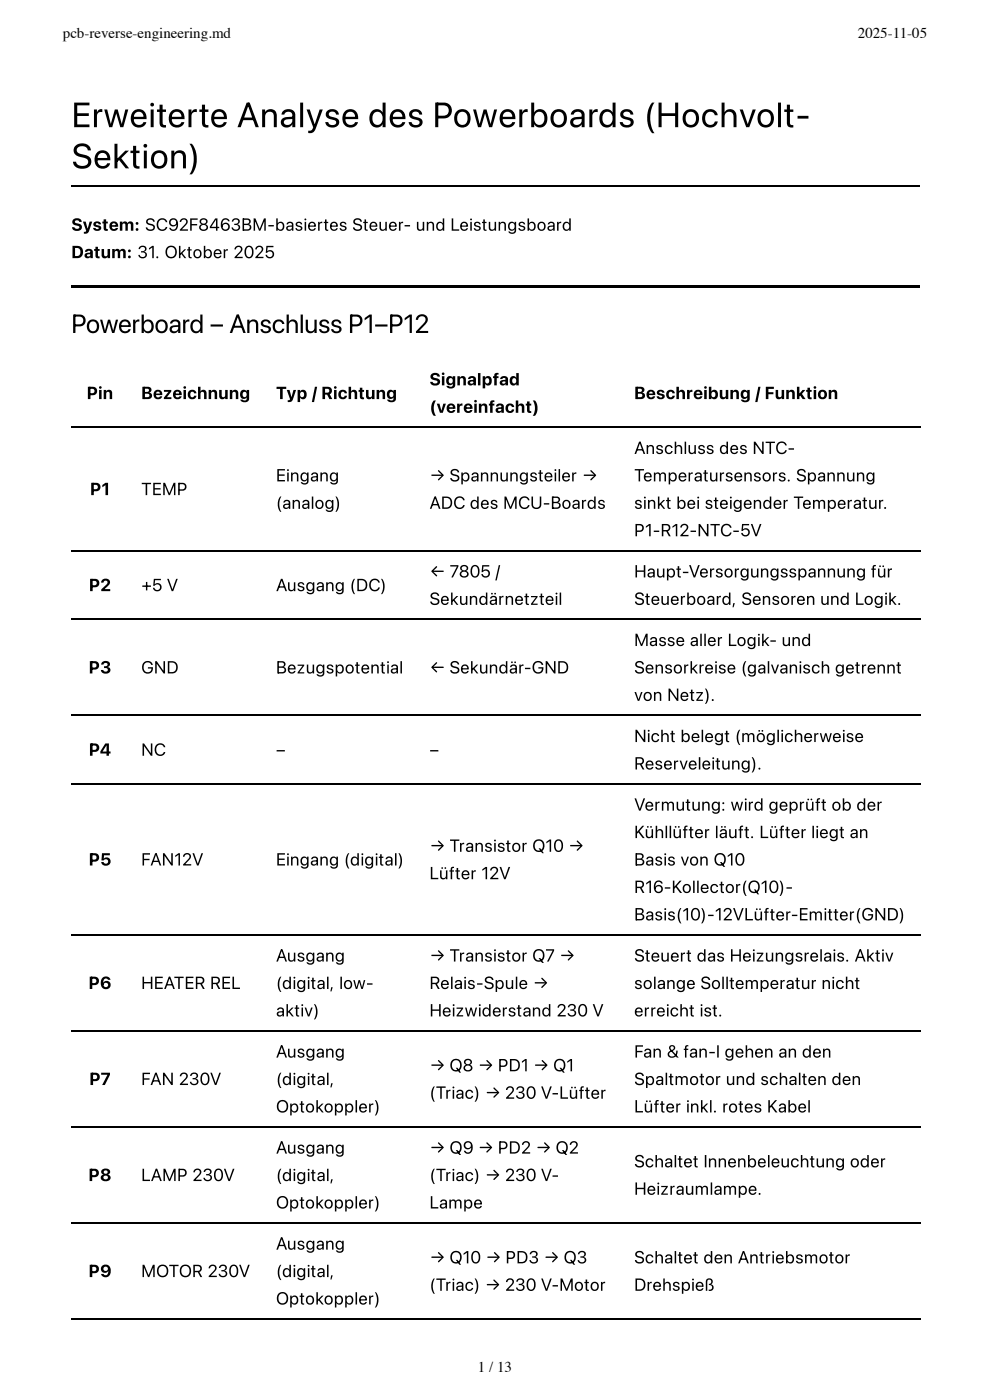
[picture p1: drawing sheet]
<svg xmlns="http://www.w3.org/2000/svg" width="210mm" height="297mm" viewBox="0 0 210 297" stroke-linecap="round" stroke-linejoin="round" font-family="sans-serif">
<defs><g id="words">
<g font-size="7.4">
<text x="15.2" y="27">Erweiterte Analyse des Powerboards (Hochvolt-</text>
<text x="15.2" y="35.7">Sektion)</text>
</g>
<text font-size="5.6" x="15.1" y="70.6">Powerboard – Anschluss P1–P12</text>
<g font-size="3.7">
<text x="15.1" y="48.9">System: SC92F8463BM-basiertes Steuer- und Leistungsboard</text>
<text x="15.1" y="54.8">Datum: 31. Oktober 2025</text>
<text x="91.1" y="81.8">Signalpfad</text>
<text x="18.4" y="84.7">Pin</text>
<text x="30" y="84.7">Bezeichnung</text>
<text x="58.5" y="84.7">Typ / Richtung</text>
<text x="91.1" y="87.6">(vereinfacht)</text>
<text x="134.5" y="84.7">Beschreibung / Funktion</text>
<text x="134.5" y="96.3">Anschluss des NTC-</text>
<text x="19.1" y="105">P1</text>
<text x="30" y="105">TEMP</text>
<text x="58.5" y="102.1">Eingang</text>
<text x="58.5" y="107.9">(analog)</text>
<text x="91.1" y="102.1">→ Spannungsteiler →</text>
<text x="91.1" y="107.9">ADC des MCU-Boards</text>
<text x="134.5" y="102.1">Temperatursensors. Spannung</text>
<text x="134.5" y="107.9">sinkt bei steigender Temperatur.</text>
<text x="134.5" y="113.8">P1-R12-NTC-5V</text>
<text x="18.9" y="125.4">P2</text>
<text x="30" y="125.4">+5 V</text>
<text x="58.5" y="125.4">Ausgang (DC)</text>
<text x="91.1" y="122.5">← 7805 /</text>
<text x="134.5" y="122.5">Haupt-Versorgungsspannung für</text>
<text x="91.1" y="128.3">Sekundärnetzteil</text>
<text x="134.5" y="128.3">Steuerboard, Sensoren und Logik.</text>
<text x="134.5" y="137.1">Masse aller Logik- und</text>
<text x="18.8" y="142.9">P3</text>
<text x="30" y="142.9">GND</text>
<text x="58.5" y="142.9">Bezugspotential</text>
<text x="91.1" y="142.9">← Sekundär-GND</text>
<text x="134.5" y="142.9">Sensorkreise (galvanisch getrennt</text>
<text x="134.5" y="148.7">von Netz).</text>
<text x="18.9" y="160.3">P4</text>
<text x="30" y="160.3">NC</text>
<text x="58.5" y="160.3">–</text>
<text x="91.1" y="160.3">–</text>
<text x="134.5" y="157.4">Nicht belegt (möglicherweise</text>
<text x="134.5" y="163.2">Reserveleitung).</text>
<text x="134.5" y="172">Vermutung: wird geprüft ob der</text>
<text x="134.5" y="177.8">Kühllüfter läuft. Lüfter liegt an</text>
<text x="18.8" y="183.6">P5</text>
<text x="30" y="183.6">FAN12V</text>
<text x="58.5" y="183.6">Eingang (digital)</text>
<text x="91.1" y="180.7">→ Transistor Q10 →</text>
<text x="134.5" y="183.6">Basis von Q10</text>
<text x="91.1" y="186.5">Lüfter 12V</text>
<text x="134.5" y="189.4">R16-Kollector(Q10)-</text>
<text x="134.5" y="195.3">Basis(10)-12VLüfter-Emitter(GND)</text>
<text x="58.5" y="204">Ausgang</text>
<text x="91.1" y="204">→ Transistor Q7 →</text>
<text x="134.5" y="204">Steuert das Heizungsrelais. Aktiv</text>
<text x="18.8" y="209.8">P6</text>
<text x="30" y="209.8">HEATER REL</text>
<text x="58.5" y="209.8">(digital, low-</text>
<text x="91.1" y="209.8">Relais-Spule →</text>
<text x="134.5" y="209.8">solange Solltemperatur nicht</text>
<text x="58.5" y="215.6">aktiv)</text>
<text x="91.1" y="215.6">Heizwiderstand 230 V</text>
<text x="134.5" y="215.6">erreicht ist.</text>
<text x="58.5" y="224.4">Ausgang</text>
<text x="91.1" y="227.3">→ Q8 → PD1 → Q1</text>
<text x="134.5" y="224.4">Fan &amp; fan-l gehen an den</text>
<text x="19" y="230.2">P7</text>
<text x="30" y="230.2">FAN 230V</text>
<text x="58.5" y="230.2">(digital,</text>
<text x="91.1" y="233.1">(Triac) → 230 V-Lüfter</text>
<text x="134.5" y="230.2">Spaltmotor und schalten den</text>
<text x="58.5" y="236">Optokoppler)</text>
<text x="134.5" y="236">Lüfter inkl. rotes Kabel</text>
<text x="58.5" y="244.7">Ausgang</text>
<text x="91.1" y="244.7">→ Q9 → PD2 → Q2</text>
<text x="18.8" y="250.6">P8</text>
<text x="30" y="250.6">LAMP 230V</text>
<text x="58.5" y="250.6">(digital,</text>
<text x="91.1" y="250.6">(Triac) → 230 V-</text>
<text x="134.5" y="247.6">Schaltet Innenbeleuchtung oder</text>
<text x="58.5" y="256.4">Optokoppler)</text>
<text x="91.1" y="256.4">Lampe</text>
<text x="134.5" y="253.5">Heizraumlampe.</text>
<text x="58.5" y="265.1">Ausgang</text>
<text x="91.1" y="268">→ Q10 → PD3 → Q3</text>
<text x="134.5" y="268">Schaltet den Antriebsmotor</text>
<text x="18.8" y="270.9">P9</text>
<text x="30" y="270.9">MOTOR 230V</text>
<text x="58.5" y="270.9">(digital,</text>
<text x="91.1" y="273.8">(Triac) → 230 V-Motor</text>
<text x="134.5" y="273.8">Drehspieß</text>
<text x="58.5" y="276.8">Optokoppler)</text>
</g>
<g font-size="3.2">
<text x="13.3" y="8.1">pcb-reverse-engineering.md</text>
<text x="181.9" y="8.1">2025-11-05</text>
<text x="101.3" y="291">1 / 13</text>
</g>
</g></defs>
<path d="M15.2 39.6h179.9M15.2 90.6h179.9M15.2 116.8h179.9M15.2 131.4h179.9M15.2 151.7h179.9M15.2 166.3h179.9M15.2 198.3h179.9M15.2 218.7h179.9M15.2 239.1h179.9M15.2 259.4h179.9M15.2 279.8h179.9" fill="none" stroke="#000" stroke-width=".26"/>
<path d="M15.2 60.6h179.9v.5h-179.9z" fill="#000"/>
<use href="#words"/>
</svg>
